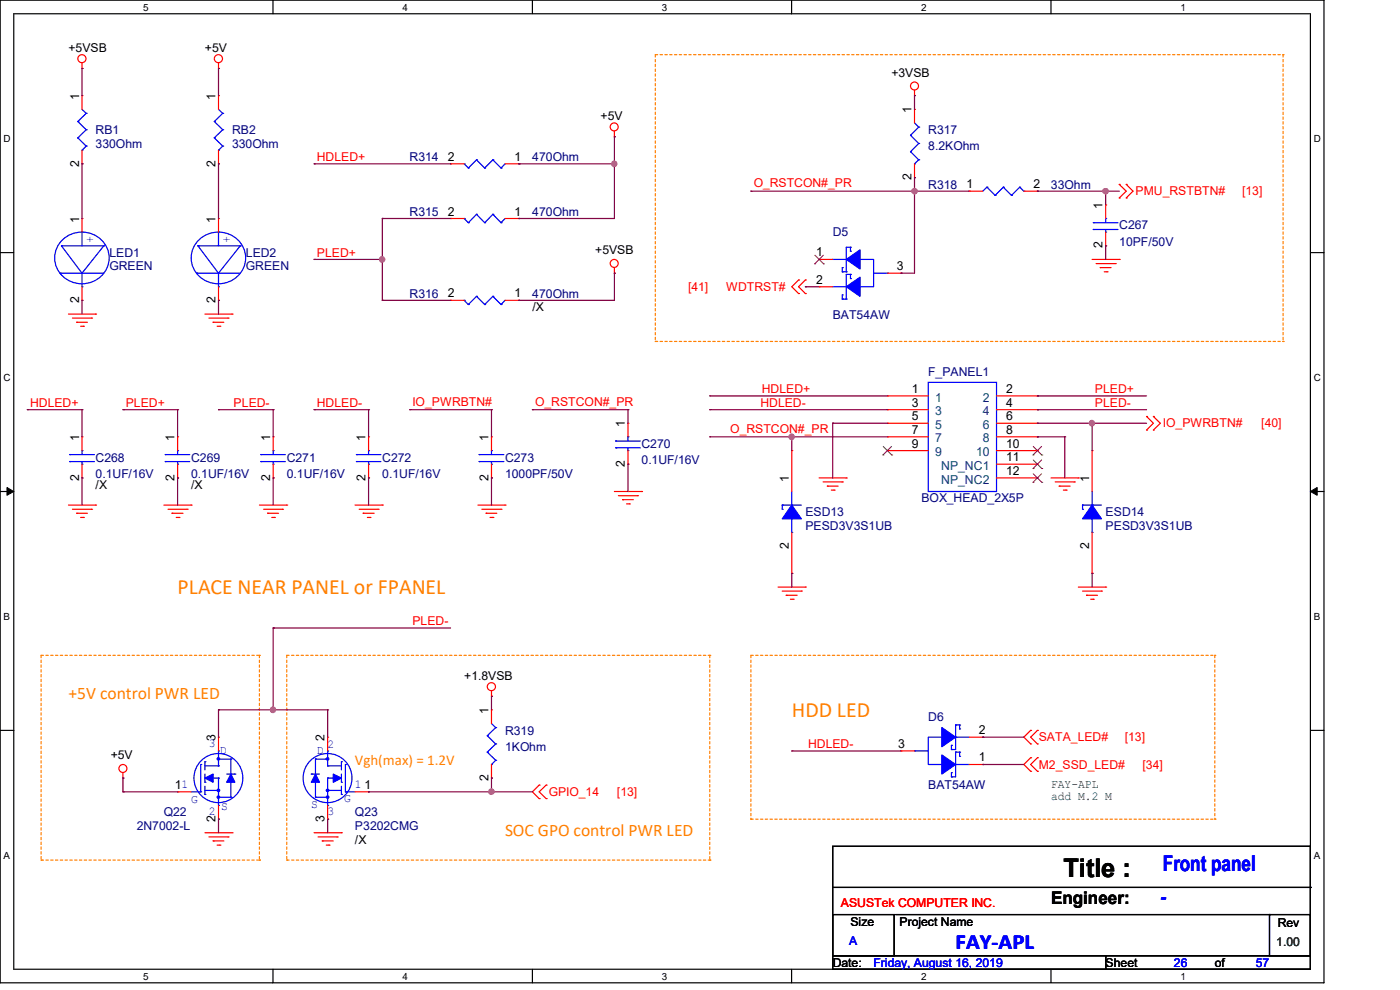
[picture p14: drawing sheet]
<svg xmlns="http://www.w3.org/2000/svg" width="297mm" height="210mm" viewBox="0 0 297 210" stroke-linecap="round" stroke-linejoin="round" font-family="sans-serif">
<defs><g id="words">
<text font-size="5.5" x="225.6" y="186.1">Title :</text>
<g font-size="4.6" fill="#ff8000">
<text x="37.7" y="126">PLACE NEAR PANEL or FPANEL</text>
<text x="168" y="152.1">HDD LED</text>
</g>
<g font-size="4.6" fill="#00f">
<text x="246.7" y="184.8">Front panel</text>
<text x="202.7" y="201.3">FAY-APL</text>
</g>
<g font-size="3.7" fill="#ff8000">
<text x="14.5" y="148.4">+5V control PWR LED</text>
<text x="107.1" y="177.3">SOC GPO control PWR LED</text>
</g>
<text font-size="3.7" x="223" y="191.7">Engineer:</text>
<text font-size="3.7" fill="#00f" x="246.2" y="191.6">-</text>
<text font-size="3.2" fill="#ff8000" x="75.3" y="162.3">Vgh(max) = 1.2V</text>
<g font-size="2.6">
<text x="14.5" y="11">+5VSB</text>
<text x="43.5" y="11">+5V</text>
<text x="189.1" y="16.3">+3VSB</text>
<text x="16.8" y="21.2" transform="rotate(-90 16.8 21.2)">1</text>
<text x="45.7" y="21.2" transform="rotate(-90 45.7 21.2)">1</text>
<text x="127.4" y="25.5">+5V</text>
<text x="193.4" y="24" transform="rotate(-90 193.4 24)">1</text>
<text x="16.8" y="35.3" transform="rotate(-90 16.8 35.3)">2</text>
<text x="45.7" y="35.3" transform="rotate(-90 45.7 35.3)">2</text>
<text x="95" y="34.1">2</text>
<text x="109.2" y="34.1">1</text>
<text x="193.4" y="38.2" transform="rotate(-90 193.4 38.2)">2</text>
<text x="205" y="39.9">1</text>
<text x="219.2" y="39.9">2</text>
<text x="16.8" y="47.2" transform="rotate(-90 16.8 47.2)">1</text>
<text x="45.7" y="47.2" transform="rotate(-90 45.7 47.2)">1</text>
<text x="95" y="45.7">2</text>
<text x="109.2" y="45.7">1</text>
<text x="233.9" y="44.3" transform="rotate(-90 233.9 44.3)">1</text>
<text x="126.3" y="53.9">+5VSB</text>
<text x="233.9" y="52.7" transform="rotate(-90 233.9 52.7)">2</text>
<text x="173.2" y="54.4">1</text>
<text x="190.3" y="57.3">3</text>
<text x="16.8" y="64.3" transform="rotate(-90 16.8 64.3)">2</text>
<text x="45.7" y="64.3" transform="rotate(-90 45.7 64.3)">2</text>
<text x="95" y="63.1">2</text>
<text x="109.2" y="63.1">1</text>
<text x="173.2" y="60.2">2</text>
<text x="112.9" y="66">/X</text>
<text x="193.5" y="83.4">1</text>
<text x="213.4" y="83.4">2</text>
<text x="193.5" y="86.3">3</text>
<text x="193.5" y="89.2">5</text>
<text x="213.4" y="86.3">4</text>
<text x="213.4" y="89.2">6</text>
<text x="16.8" y="93.6" transform="rotate(-90 16.8 93.6)">1</text>
<text x="37" y="93.6" transform="rotate(-90 37 93.6)">1</text>
<text x="57.3" y="93.6" transform="rotate(-90 57.3 93.6)">1</text>
<text x="77.6" y="93.6" transform="rotate(-90 77.6 93.6)">1</text>
<text x="103.6" y="93.6" transform="rotate(-90 103.6 93.6)">1</text>
<text x="132.6" y="90.6" transform="rotate(-90 132.6 90.6)">1</text>
<text x="193.5" y="92">7</text>
<text x="193.5" y="95">9</text>
<text x="213.4" y="92">8</text>
<text x="213.4" y="95">10</text>
<text x="16.8" y="101.9" transform="rotate(-90 16.8 101.9)">2</text>
<text x="37" y="101.9" transform="rotate(-90 37 101.9)">2</text>
<text x="57.3" y="101.9" transform="rotate(-90 57.3 101.9)">2</text>
<text x="77.6" y="101.9" transform="rotate(-90 77.6 101.9)">2</text>
<text x="103.6" y="101.9" transform="rotate(-90 103.6 101.9)">2</text>
<text x="132.6" y="99.1" transform="rotate(-90 132.6 99.1)">2</text>
<text x="213.4" y="97.8">11</text>
<text x="213.4" y="100.8">12</text>
<text x="20.3" y="103.7">/X</text>
<text x="40.6" y="103.7">/X</text>
<text x="167.3" y="102.2" transform="rotate(-90 167.3 102.2)">1</text>
<text x="231.1" y="102.2" transform="rotate(-90 231.1 102.2)">1</text>
<text x="167.3" y="116.4" transform="rotate(-90 167.3 116.4)">2</text>
<text x="231.1" y="116.4" transform="rotate(-90 231.1 116.4)">2</text>
<text x="98.5" y="144.2">+1.8VSB</text>
<text x="103.6" y="151.5" transform="rotate(-90 103.6 151.5)">1</text>
<text x="207.6" y="155.7">2</text>
<text x="23.5" y="161">+5V</text>
<text x="45.7" y="157.3" transform="rotate(-90 45.7 157.3)">3</text>
<text x="68.9" y="157.3" transform="rotate(-90 68.9 157.3)">2</text>
<text x="190.5" y="158.7">3</text>
<text x="207.6" y="161.5">1</text>
<text x="37.1" y="167.3">11</text>
<text x="77.3" y="167.3">1</text>
<text x="103.6" y="165.6" transform="rotate(-90 103.6 165.6)">2</text>
<text x="45.7" y="174.3" transform="rotate(-90 45.7 174.3)">2</text>
<text x="68.9" y="174.3" transform="rotate(-90 68.9 174.3)">3</text>
<text x="75.3" y="179">/X</text>
<text x="180.4" y="196.3">Size</text>
<text x="190.8" y="196.3">Project Name</text>
<text x="271.1" y="196.6">Rev</text>
<text x="176.7" y="205.1">Date:</text>
<text x="234.6" y="205.1">Sheet</text>
<text x="257.7" y="205.1">of</text>
</g>
<g font-size="2.6" fill="#000080">
<text x="20.3" y="28.4">RB1</text>
<text x="49.2" y="28.4">RB2</text>
<text x="196.9" y="28.4">R317</text>
<text x="20.3" y="31.3">330Ohm</text>
<text x="49.2" y="31.3">330Ohm</text>
<text x="86.9" y="34.2">R314</text>
<text x="112.9" y="34.2">470Ohm</text>
<text x="196.9" y="31.9">8.2KOhm</text>
<text x="196.9" y="40">R318</text>
<text x="223" y="40">33Ohm</text>
<text x="86.9" y="45.8">R315</text>
<text x="112.9" y="45.8">470Ohm</text>
<text x="176.7" y="50.1">D5</text>
<text x="237.4" y="48.7">C267</text>
<text x="237.4" y="52.2">10PF/50V</text>
<text x="23.2" y="54.5">LED1</text>
<text x="23.2" y="57.4">GREEN</text>
<text x="52.2" y="54.5">LED2</text>
<text x="52.2" y="57.4">GREEN</text>
<text x="86.9" y="63.2">R316</text>
<text x="112.9" y="63.2">470Ohm</text>
<text x="176.7" y="67.8">BAT54AW</text>
<text x="196.9" y="79.7">F_PANEL1</text>
<text x="136.1" y="95">C270</text>
<text x="20.3" y="97.9">C268</text>
<text x="20.3" y="101.4">0.1UF/16V</text>
<text x="40.6" y="97.9">C269</text>
<text x="40.6" y="101.4">0.1UF/16V</text>
<text x="60.8" y="97.9">C271</text>
<text x="60.8" y="101.4">0.1UF/16V</text>
<text x="81.1" y="97.9">C272</text>
<text x="81.1" y="101.4">0.1UF/16V</text>
<text x="107.1" y="97.9">C273</text>
<text x="107.1" y="101.4">1000PF/50V</text>
<text x="136.1" y="98.5">0.1UF/16V</text>
<text x="195.5" y="106.6">BOX_HEAD_2X5P</text>
<text x="170.9" y="109.5">ESD13</text>
<text x="170.9" y="112.4">PESD3V3S1UB</text>
<text x="234.6" y="109.5">ESD14</text>
<text x="234.6" y="112.4">PESD3V3S1UB</text>
<text x="107.1" y="155.8">R319</text>
<text x="196.9" y="152.9">D6</text>
<text x="107.1" y="159.3">1KOhm</text>
<text x="196.9" y="167.4">BAT54AW</text>
<text x="34.8" y="173.2">Q22</text>
<text x="75.3" y="173.2">Q23</text>
<text x="29" y="176.1">2N7002-L</text>
<text x="75.3" y="176.1">P3202CMG</text>
</g>
<g font-size="2.6" fill="#f00">
<text x="67.2" y="34.2">HDLED+</text>
<text x="159.9" y="39.8">O_RSTCON#_PR</text>
<text x="240.9" y="41.4">PMU_RSTBTN#</text>
<text x="263.5" y="41.4">[13]</text>
<text x="67.2" y="54.4">PLED+</text>
<text x="146" y="61.7">[41]</text>
<text x="154" y="61.7">WDTRST#</text>
<text x="161.6" y="83.4">HDLED+</text>
<text x="232.3" y="83.4">PLED+</text>
<text x="6.4" y="86.3">HDLED+</text>
<text x="26.7" y="86.3">PLED+</text>
<text x="49.6" y="86.3">PLED-</text>
<text x="67.2" y="86.3">HDLED-</text>
<text x="87.5" y="86.1">IO_PWRBTN#</text>
<text x="113.5" y="86.1">O_RSTCON#_PR</text>
<text x="161.3" y="86.3">HDLED-</text>
<text x="232.3" y="86.3">PLED-</text>
<text x="154.9" y="91.9">O_RSTCON#_PR</text>
<text x="246.7" y="90.7">IO_PWRBTN#</text>
<text x="267.6" y="90.7">[40]</text>
<text x="87.5" y="132.6">PLED-</text>
<text x="171.4" y="158.7">HDLED-</text>
<text x="220.4" y="157.3">SATA_LED#</text>
<text x="238.6" y="157.3">[13]</text>
<text x="220.4" y="163.1">M2_SSD_LED#</text>
<text x="242.4" y="163.1">[34]</text>
<text x="116.4" y="168.9">GPIO_14</text>
<text x="130.9" y="168.9">[13]</text>
<text x="178.4" y="192.3">ASUSTek COMPUTER INC.</text>
</g>
<g font-size="2.6" fill="#00f">
<text x="18.4" y="50.1" transform="rotate(90 18.4 50.1)">+</text>
<text x="47.3" y="50.1" transform="rotate(90 47.3 50.1)">+</text>
<text x="44.3" y="158.5">3</text>
<text x="46.7" y="159.9">D</text>
<text x="67.2" y="159.9">D</text>
<text x="69.5" y="158.7">2</text>
<text x="75.3" y="167.1">1</text>
<text x="40.6" y="170.3">G</text>
<text x="44.3" y="172.9">2</text>
<text x="46.9" y="171.8">S</text>
<text x="66" y="171.5">S</text>
<text x="69.5" y="172.9">3</text>
<text x="73" y="170.1">G</text>
<text x="180.1" y="200.4">A</text>
<text x="185.3" y="205.1">Friday, August 16, 2019</text>
<text x="249" y="205.1">26</text>
<text x="266.4" y="205.1">57</text>
</g>
<g font-size="2.6" fill="#004080">
<text x="198.4" y="85.2">1</text>
<text x="198.4" y="88.1">3</text>
<text x="208.5" y="85.2">2</text>
<text x="208.5" y="88.1">4</text>
<text x="198.4" y="91">5</text>
<text x="198.4" y="93.9">7</text>
<text x="208.5" y="91">6</text>
<text x="208.5" y="93.9">8</text>
<text x="198.4" y="96.8">9</text>
<text x="199.6" y="99.7">NP_NC1</text>
<text x="207.1" y="96.8">10</text>
<text x="199.6" y="102.6">NP_NC2</text>
</g>
<g font-size="2.6" fill="#008000">
<text x="223" y="167.1">FAY-APL</text>
<text x="223" y="169.7">add M.2 M</text>
<text x="270.8" y="200.7">1.00</text>
</g>
<g font-size="2.1">
<text x="30.4" y="2.2">5</text>
<text x="85.4" y="2.2">4</text>
<text x="140.4" y="2.2">3</text>
<text x="195.4" y="2.2">2</text>
<text x="250.4" y="2.2">1</text>
<text x=".8" y="30.1">D</text>
<text x="278.7" y="30.1">D</text>
<text x=".8" y="80.8">C</text>
<text x="278.7" y="80.8">C</text>
<text x=".8" y="131.5">B</text>
<text x="278.7" y="131.5">B</text>
<text x=".8" y="182.2">A</text>
<text x="278.7" y="182.2">A</text>
<text x="30.4" y="207.8">5</text>
<text x="85.4" y="207.8">4</text>
<text x="140.4" y="207.8">3</text>
<text x="195.4" y="207.8">2</text>
<text x="250.4" y="207.8">1</text>
</g>
</g></defs>
<path d="M0 0h280.9v208.5h-280.9zM2.9 2.9h275.1v202.7h-275.1z" fill="none" stroke="#000" stroke-width=".25"/>
<g fill="#fff">
<path d="M30.4 .3h1.1v2.4h-1.1z"/>
<path d="M30.4 205.9h1.1v2.3h-1.1z"/>
</g>
<path d="M57.9 0v2.9M57.9 205.6v2.9" fill="none" stroke="#000" stroke-width=".25"/>
<g fill="#fff">
<path d="M85.4 .3h1.1v2.4h-1.1z"/>
<path d="M85.4 205.9h1.1v2.3h-1.1z"/>
</g>
<path d="M112.9 0v2.9M112.9 205.6v2.9" fill="none" stroke="#000" stroke-width=".25"/>
<g fill="#fff">
<path d="M140.4 .3h1.2v2.4h-1.2z"/>
<path d="M140.4 205.9h1.2v2.3h-1.2z"/>
</g>
<path d="M167.9 0v2.9M167.9 205.6v2.9" fill="none" stroke="#000" stroke-width=".25"/>
<g fill="#fff">
<path d="M195.4 .3h1.2v2.4h-1.2z"/>
<path d="M195.4 205.9h1.2v2.3h-1.2z"/>
</g>
<path d="M223 0v2.9M223 205.6v2.9" fill="none" stroke="#000" stroke-width=".25"/>
<g fill="#fff">
<path d="M250.4 .3h1.2v2.4h-1.2z"/>
<path d="M250.4 205.9h1.2v2.3h-1.2z"/>
<path d="M.8 28.2h1.4v2.4h-1.4z"/>
<path d="M278.7 28.2h1.5v2.4h-1.5z"/>
<path d="M.8 78.9h1.4v2.3h-1.4z"/>
<path d="M278.7 78.9h1.5v2.3h-1.5z"/>
</g>
<path d="M0 53.6h2.9M278 53.6h2.9" fill="none" stroke="#000" stroke-width=".25"/>
<g fill="#fff">
<path d="M.8 129.6h1.3v2.3h-1.3z"/>
<path d="M278.7 129.6h1.4v2.3h-1.4z"/>
</g>
<path d="M0 104.3h2.9M278 104.3h2.9" fill="none" stroke="#000" stroke-width=".25"/>
<path d="M1.5 103.4l1.4 .9-1.4 .8zM278 104.3l1.4-.9v1.7z" fill="#000" stroke="#000" stroke-width=".21"/>
<g fill="#fff">
<path d="M.8 180.3h1.3v2.3h-1.3z"/>
<path d="M278.7 180.3h1.4v2.3h-1.4z"/>
</g>
<path d="M0 154.9h2.9M278 154.9h2.9M176.7 179.5h101.3v23.2h-101.3zM176.7 194h13v8.7h-13zM176.7 188.3h101.3M190 194h79.3M269.3 194h8.7v8.7h-8.7zM269.3 194h.1M278 188.3h.1M176.7 202.7h57.9v2.9h-57.9zM234.6 202.7h43.4v2.9h-43.4z" fill="none" stroke="#000" stroke-width=".25"/>
<g fill="none" stroke="#ff8000" stroke-width=".25" stroke-dasharray=".5">
<path d="M139 11.6h133.2M139 11.6v60.8M272.2 11.6h.1M272.2 11.6v60.8M139 72.4h133.2M139 72.4h.1M272.2 72.4h.1M8.7 139h46.3M8.7 139v43.5M55 139h.1M55 139v43.5M60.8 139h89.8"/>
<path d="M60.8 139v43.5M150.6 139h.1M150.6 139v43.5M159.3 139h98.4M159.3 139v34.8M257.7 139h.1M257.7 139v34.8M159.3 173.8h.1M159.3 173.8h98.4M257.7 173.8h.1M8.7 182.5h46.3M8.7 182.5h.1"/>
<path d="M55 182.5h.1M60.8 182.5h.1M60.8 182.5h89.8M150.6 182.5h.1"/>
</g>
<g fill="none" stroke="#f00" stroke-width=".25">
<path d="M17.4 14.5h.1M17.4 13.3v1.2M46.4 14.5h.1M46.4 13.3v1.2M194 19.1v1.2M17.4 20.3h.1M17.4 34.8h.1M17.4 20.3v2.9M17.4 31.9v2.9M46.4 20.3h.1M46.4 34.8h.1M46.4 20.3v2.9"/>
<path d="M46.4 31.9v2.9M95.6 34.8h.1M95.6 34.8h2.9M107.1 34.8h3M110.1 34.8h.1M130.3 29h.1M130.3 27.8v1.2M194 20.3h.1M194 23.2h.1M194 37.7h.1M194 23.2v2.9M194 34.8v2.9"/>
<path d="M237.4 39.1h.1M237.4 39.1l1.5 1.5-1.5 1.4M238.9 39.1h.1M238.9 39.1l1.5 1.5-1.5 1.4M17.4 46.4h.1M17.4 46.4v2.8M46.4 46.4h.1M46.4 46.4v2.8M95.6 46.4h.1M95.6 46.4h2.9M107.1 46.4h3M110.1 46.4h.1"/>
<path d="M130.3 58h.1M130.3 56.8v1.2M169.4 59.4h.1M169.4 59.4l-1.4 1.4 1.4 1.5M170.9 59.4h.1M170.9 59.4l-1.5 1.4 1.5 1.5M173.8 55h.1M173.8 55h2.9M188.3 58h2.8M191.1 58h.1M205.6 40.6h.1M205.6 40.6h2.9"/>
<path d="M217.2 40.6h2.9M220.1 40.6h.1M231.7 55h5.7M232.5 55.9h4.1M233.4 56.8h.1M233.4 56.8h2.3M234.3 57.7h.6M234.6 43.5h.1M234.6 52.2h.1M234.6 43.5v2.9M234.6 49.2v3M234.9 57.7h.1"/>
<path d="M236.6 55.9h.1M237.4 55h.1M237.4 42h.1M238.9 42h.1M14.5 66.6h5.8M15.4 67.5h4M16.3 68.4h.1M16.3 68.4h2.2M17.1 69.2h.6M17.4 63.7h.1M17.4 60.8v2.9M17.7 69.2h.1"/>
<path d="M19.4 67.5h.1M20.3 66.6h.1M43.5 66.6h5.7M44.3 67.5h4.1M45.2 68.4h.1M45.2 68.4h2.3M46.1 69.2h.6M46.4 63.7h.1M46.4 60.8v2.9M46.7 69.2h.1M48.4 67.5h.1M49.2 66.6h.1"/>
<path d="M95.6 63.7h.1M95.6 63.7h2.9M107.1 63.7h3M110.1 63.7h.1M169.4 62.3h.1M170.9 62.3h.1M173.8 60.8h.1M173.8 60.8h2.9M17.4 92.7h.1M17.4 92.7v2.9M17.4 98.5v2.9M37.7 92.7h.1"/>
<path d="M37.7 92.7v2.9M37.7 98.5v2.9M58 92.7h.1M58 92.7v2.9M58 98.5v2.9M78.2 92.7h.1M78.2 92.7v2.9M78.2 98.5v2.9M104.3 92.7h.1M104.3 92.7v2.9M104.3 98.5v2.9M133.2 89.8h.1"/>
<path d="M133.2 98.5h.1M133.2 89.8v2.9M133.2 95.6v2.9M168 95.6h.1M168 95.6v8.7M188.3 84h.1M188.3 86.9h.1M188.3 89.8h.1M188.3 92.7h.1M188.3 95.6h.1M188.3 84h8.6M188.3 86.9h8.6"/>
<path d="M188.3 89.8h8.6M188.3 92.7h8.6M188.3 95.6h8.6M211.4 84h8.7M211.4 86.9h8.7M211.4 89.8h8.7M211.4 92.7h8.7M211.4 95.6h8.7M211.4 98.5h8.7M220.1 84h.1M220.1 86.9h.1M220.1 89.8h.1"/>
<path d="M220.1 92.7h.1M220.1 95.6h.1M220.1 98.5h.1M231.7 95.6h.1M231.7 95.6v8.7M243.2 91.2h.1M243.2 88.3h.1M243.2 88.3l1.5 1.5-1.5 1.4M244.7 91.2h.1M244.7 88.3h.1M244.7 88.3l1.5 1.5-1.5 1.4M14.5 107.1h5.8"/>
<path d="M15.4 108h4M16.3 108.9h.1M16.3 108.9h2.2M17.1 109.8h.6M17.4 101.4h.1M17.7 109.8h.1M19.4 108h.1M20.3 107.1h.1M34.8 107.1h5.8M35.6 108h4.1M36.5 108.9h.1M36.5 108.9h2.3"/>
<path d="M37.4 109.8h.6M37.7 101.4h.1M38 109.8h.1M39.7 108h.1M40.6 107.1h.1M55 107.1h5.8M55.9 108h4M56.8 108.9h.1M56.8 108.9h2.3M57.7 109.8h.5M58 101.4h.1M58.2 109.8h.1"/>
<path d="M59.9 108h.1M60.8 107.1h.1M75.3 107.1h5.8M76.2 108h4M77 108.9h.1M77 108.9h2.4M77.9 109.8h.6M78.2 101.4h.1M78.5 109.8h.1M80.2 108h.1M81.1 107.1h.1M101.4 107.1h5.7"/>
<path d="M102.2 108h4.1M103.1 108.9h.1M103.1 108.9h2.3M104 109.8h.6M104.3 101.4h.1M104.6 109.8h.1M106.3 108h.1M107.1 107.1h.1M130.3 104.3h5.8M131.2 105.2h4.1M132.1 106h.1M132.1 106h2.3"/>
<path d="M132.9 106.9h.6M133.5 106.9h.1M135.3 105.2h.1M136.1 104.3h.1M168 112.9v8.7M173.8 101.4h5.7M174.6 102.2h4.1M175.5 103.1h.1M175.5 103.1h2.3M176.4 104h.6M177 104h.1M178.7 102.2h.1"/>
<path d="M179.5 101.4h.1M211.4 101.4h8.7M220.1 101.4h.1M223 101.4h5.8M223.9 102.2h4M224.7 103.1h.1M224.7 103.1h2.3M225.6 104h.6M226.2 104h.1M227.9 102.2h.1M228.8 101.4h.1M231.7 112.9v8.7"/>
<path d="M165.1 124.5h5.8M165.9 125.4h4.1M166.8 126.3h.1M166.8 126.3h2.3M167.7 127.1h.6M168 121.6h.1M168.3 127.1h.1M170 125.4h.1M170.9 124.5h.1M228.8 124.5h5.8M229.7 125.4h4M230.5 126.3h.1"/>
<path d="M230.5 126.3h2.3M231.4 127.1h.5M231.7 121.6h.1M231.9 127.1h.1M233.7 125.4h.1M234.6 124.5h.1M46.4 156.4h.1M46.4 156.4v2.9M69.5 156.4h.1M69.5 156.4v2.9M104.3 147.7h.1M104.3 150.6h.1"/>
<path d="M104.3 146.6v1.1M104.3 150.6v2.9M191.1 159.3h.1M191.1 159.3h2.9M205.6 156.4h2.9M208.5 156.4h.1M218.7 157.8h.1M218.7 154.9h.1M218.7 154.9l-1.5 1.5 1.5 1.4M220.1 154.9h.1M220.1 157.8h.1M220.1 154.9l-1.4 1.5 1.4 1.4"/>
<path d="M26.1 165.1h.1M26.1 163.9v1.2M37.7 168h.1M37.7 168h2.9M43.5 176.7h5.7M44.3 177.5h4.1M45.2 178.4h.1M45.2 178.4h2.3M46.1 179.3h.6M46.4 173.8h.1M46.4 170.9v2.9M46.7 179.3h.1"/>
<path d="M48.4 177.5h.1M49.2 176.7h.1M66.6 176.7h5.8M67.5 177.5h4M68.4 178.4h.1M68.4 178.4h2.3M69.2 179.3h.6M69.5 173.8h.1M69.5 170.9v2.9M69.8 179.3h.1M71.5 177.5h.1M72.4 176.7h.1"/>
<path d="M75.3 168h2.9M78.2 168h.1M104.3 165.1h.1M104.3 162.2v2.9M114.4 166.5h.1M114.4 169.4h.1M114.4 166.5l-1.5 1.5 1.5 1.4M115.9 169.4h.1M115.9 166.5h.1M115.9 166.5l-1.5 1.5 1.5 1.4M205.6 162.2h2.9M208.5 162.2h.1"/>
<path d="M218.7 163.6h.1M218.7 160.7h.1M218.7 160.7l-1.5 1.5 1.5 1.4M220.1 160.7h.1M220.1 163.6h.1M220.1 160.7l-1.4 1.5 1.4 1.4"/>
<circle cx="17.4" cy="12.5" r=".86"/>
<circle cx="46.3" cy="12.5" r=".86"/>
<circle cx="194" cy="18.2" r=".85"/>
<circle cx="130.3" cy="26.9" r=".85"/>
<circle cx="130.3" cy="55.9" r=".85"/>
<circle cx="104.3" cy="145.7" r=".86"/>
<circle cx="26.1" cy="163" r=".85"/>
</g>
<g fill="none" stroke="#00f" stroke-width=".25">
<path d="M16.5 29.3h.1M16.5 25.8h.1M16.5 29.3l1.8 1.7M16.5 25.8l1.8 1.7M17.4 31.9h.1M17.4 23.2l.9 .8M18.3 31h.1M18.3 24h.1M18.3 27.5h.1M18.3 31l-.9 .9M18.3 27.5l-1.8 1.8M18.3 24l-1.8 1.8"/>
<path d="M45.5 29.3h.1M45.5 25.8h.1M45.5 29.3l1.7 1.7M45.5 25.8l1.7 1.7M46.4 31.9h.1M46.4 23.2l.8 .8M47.2 31h.1M47.2 24h.1M47.2 27.5h.1M47.2 31l-.8 .9M47.2 27.5l-1.7 1.8M47.2 24l-1.7 1.8"/>
<path d="M98.5 34.8h.1M98.5 34.8l.9 .8M99.4 35.6h.1M101.1 33.9h.1M101.1 33.9l1.7 1.7M101.1 33.9l-1.7 1.7M102.8 35.6h.1M104.6 33.9h.1M104.6 33.9l1.7 1.7M104.6 33.9l-1.8 1.7M106.3 35.6h.1M107.1 34.8l-.8 .8"/>
<path d="M193.2 32.2h.1M193.2 28.7h.1M193.2 32.2l1.7 1.7M193.2 28.7l1.7 1.7M194 34.8h.1M194 26.1l.9 .9M194.9 33.9h.1M194.9 27h.1M194.9 30.4h.1M194.9 33.9l-.9 .9M194.9 30.4l-1.7 1.8M194.9 27l-1.7 1.7"/>
<path d="M209.4 39.7h.1M209.4 39.7l1.7 1.7M209.4 39.7l-.9 .9M212.9 39.7h.1M212.9 39.7l1.7 1.7M212.9 39.7l-1.8 1.7M216.3 39.7h.1M216.3 39.7l.9 .9M216.3 39.7l-1.7 1.7M12.8 58h.1M12.8 58h9.2M13 52.2h.1"/>
<path d="M13 52.2h9M13 52.2l4.4 5.8M13.3 50.8a5.8 5.8 0 0 1 6.6-1 5.8 5.8 0 0 1 3.2 5.8 5.8 5.8 0 0 1-6.1 4.6 5.8 5.8 0 0 1-5.4-5.5 5.3 5.3 0 0 1 1.7-3.9zM17.4 49.2h.1M17.4 49.2v3M17.4 58v2.8M22 52.2h.1M22 52.2l-4.6 5.8M41.7 58h.1M41.7 58h9.3M42 52.2h.1M42 52.2h9"/>
<path d="M42 52.2l4.4 5.8M42.2 50.8a5.8 5.8 0 0 1 6.6-1 5.8 5.8 0 0 1 3.2 5.8 5.8 5.8 0 0 1-6.1 4.6 5.8 5.8 0 0 1-5.3-5.5 5.3 5.3 0 0 1 1.6-3.9zM46.4 49.2h.1M46.4 49.2v3M46.4 58v2.8M51 52.2h.1M51 52.2l-4.6 5.8M98.5 46.4h.1M98.5 46.4l.9 .8M99.4 47.2h.1M101.1 45.5h.1M101.1 45.5l1.7 1.7"/>
<path d="M101.1 45.5l-1.7 1.7M102.8 47.2h.1M104.6 45.5h.1M104.6 45.5l1.7 1.7M104.6 45.5l-1.8 1.7M106.3 47.2h.1M107.1 46.4l-.8 .8M176.7 55h2.8M178.7 57.7h.1M178.7 56.8h.1M178.7 57.7h.8M178.7 56.8v.9"/>
<path d="M179.5 55h.1M179.5 57.7h.1M180.4 53.3h.1M180.4 52.5h.1M180.4 59.1h.1M180.4 58.2h.1M180.4 52.5h-.9v5.2M180.4 58.2h-.9v5.3M180.4 52.5v.8M180.4 58.2v.9M182.5 55h2.8v5.8h-2.8M185.3 58h3"/>
<path d="M188.3 58h.1M211.1 41.4h.1M214.6 41.4h.1M217.2 40.6h.1M231.9 47.2h.1M231.9 48.7h.1M231.9 47.2h5.3M231.9 48.7h5.3M234.6 46.4h.1M234.6 49.2h.1M234.6 46.4v.8M234.6 48.7v.5"/>
<path d="M17.4 60.8h.1M46.4 60.8h.1M98.5 63.7h.1M98.5 63.7l.9 .9M99.4 64.6h.1M101.1 62.9h.1M101.1 62.9l1.7 1.7M101.1 62.9l-1.7 1.7M102.8 64.6h.1M104.6 62.9h.1M104.6 62.9l1.7 1.7M104.6 62.9l-1.8 1.7"/>
<path d="M106.3 64.6h.1M107.1 63.7l-.8 .9M176.7 60.8h2.8M178.7 63.5h.1M178.7 62.6h.1M178.7 62.6v.9M178.7 63.5h.8M179.5 60.8h.1M179.5 63.5h.1M14.8 96.4h.1M14.8 97.9h.1M14.8 96.4h5.2"/>
<path d="M14.8 97.9h5.2M17.4 95.6h.1M17.4 98.5h.1M17.4 95.6v.8M17.4 97.9v.6M35.1 96.4h.1M35.1 97.9h.1M35.1 96.4h5.2M35.1 97.9h5.2M37.7 95.6h.1M37.7 98.5h.1M37.7 95.6v.8"/>
<path d="M37.7 97.9v.6M55.3 96.4h.1M55.3 97.9h.1M55.3 96.4h5.2M55.3 97.9h5.2M58 95.6h.1M58 98.5h.1M58 95.6v.8M58 97.9v.6M75.6 96.4h.1M75.6 97.9h.1M75.6 96.4h5.2"/>
<path d="M75.6 97.9h5.2M78.2 95.6h.1M78.2 98.5h.1M78.2 95.6v.8M78.2 97.9v.6M101.6 96.4h.1M101.6 97.9h.1M101.6 96.4h5.3M101.6 97.9h5.3M104.3 95.6h.1M104.3 98.5h.1M104.3 95.6v.8"/>
<path d="M104.3 97.9v.6M130.6 93.6h.1M130.6 95h.1M130.6 93.6h5.2M130.6 95h5.2M133.2 92.7h.1M133.2 95.6h.1M133.2 92.7v.9M133.2 95v.6M196.9 81.1h14.5v23.2h-14.5zM165.9 107.1h.1M165.9 108h.1"/>
<path d="M165.9 107.1h4.1M165.9 107.1v.9M168 107.1h.1M168 112.9h.1M168 104.3v2.8M168 110.1v2.8M229.7 107.1h.1M229.7 108h.1M229.7 107.1h4M229.7 107.1v.9M231.7 107.1h.1M231.7 112.9h.1"/>
<path d="M231.7 104.3v2.8M231.7 110.1v2.8M46.4 159.3h.1M46.4 159.3v3.2M69.5 159.3h.1M69.5 159.3v3.2M103.4 159.6h.1M103.4 156.1h.1M103.4 159.6l1.8 1.7M103.4 156.1l1.8 1.7M104.3 153.5l.9 .8M105.2 154.3h.1"/>
<path d="M105.2 157.8h.1M105.2 157.8l-1.8 1.8M105.2 154.3l-1.8 1.8M194 159.3h.1M194 159.3h2.9M199.8 156.4h-2.9v5.8h2.9M201.8 158.1h.1M201.8 159h.1M201.8 158.1v.9M202.7 156.4h.1M202.7 159.6h.1M202.7 153.8h.1"/>
<path d="M202.7 156.4h2.9M202.7 153.8v5.2h-.9M202.7 159.6v5.2h-.9M202.7 159.6h.9M202.7 153.8h.9M203.6 159.6h.1M203.6 153.8h.1M203.6 154.6h.1M203.6 153.8v.8M203.6 159.6v.8M40.6 168h2M42.6 168h.1"/>
<path d="M42.6 162.2h.1M42.6 162.2v5.8M43.5 165.9h.1M43.5 161.6h.1M43.5 168.5h.1M43.5 162.5h2.9M43.5 167.7h2.9M43.5 165.1h2.9M43.5 161.6v1.7M43.5 164.2v1.7M43.5 166.8v1.7M46.4 162.5h.1"/>
<path d="M46.4 167.7h.1M46.4 170.9h.1M46.4 165.1h.1M46.4 169.1h.1M46.4 161h2.6M46.4 169.1h2.6M46.4 165.1v5.8M48.1 164.2h1.7M49 161h.1M49 169.1h.1M49 161v8.1M49.8 164.2h.1"/>
<path d="M66 164.2h.1M66 164.2h1.8M66.9 161h.1M66.9 169.1h.1M66.9 161h2.6M66.9 161v8.1M66.9 169.1h2.6M69.5 162.5h.1M69.5 167.7h.1M69.5 170.9h.1M69.5 165.1h.1M69.5 169.1h.1"/>
<path d="M69.5 162.5h2.9M69.5 165.1v5.8M69.5 167.7h2.9M69.5 165.1h2.9M72.4 165.9h.1M72.4 161.6h.1M72.4 168.5h.1M72.4 161.6v1.7M72.4 164.2v1.7M72.4 166.8v1.7M73.3 168h.1M73.3 162.2h.1"/>
<path d="M73.3 168h2M73.3 162.2v5.8M104.3 162.2h.1M105.2 161.3h.1M105.2 161.3l-.9 .9M201.8 163.9h.1M201.8 164.8h.1M201.8 163.9v.9M202.7 162.2h.1M202.7 162.2h2.9M203.6 160.4h.1"/>
<circle cx="46.3" cy="165.1" r="5.2"/>
<circle cx="69.5" cy="165.1" r="5.2"/>
</g>
<g fill="#00f" stroke="#00f" stroke-width=".25">
<path d="M66.9 164.2l.9 1.7h-1.8z" fill-rule="evenodd"/>
<path d="M70.7 164.2l1.7 .9-1.7 .8z" fill-rule="evenodd"/>
<path d="M231.7 107.1l2 3h-4l2-3v3z" fill-rule="evenodd"/>
<path d="M49 164.2l.8 1.7h-1.7z" fill-rule="evenodd"/>
<path d="M43.5 165.1l1.7-.9v1.7z" fill-rule="evenodd"/>
<path d="M179.5 55l3-2v4.1z" fill-rule="evenodd"/>
<path d="M179.5 60.8l3-2v4.1z" fill-rule="evenodd"/>
<path d="M168 107.1l2 3h-4.1l2.1-3v3z" fill-rule="evenodd"/>
<path d="M199.8 160.1l2.9 2.1-2.9 2z" fill-rule="evenodd"/>
<path d="M199.8 154.3l2.9 2.1-2.9 2z" fill-rule="evenodd"/>
<circle cx="69.5" cy="161" r=".27"/>
<circle cx="69.5" cy="167.7" r=".27"/>
<circle cx="69.5" cy="169.1" r=".27"/>
<circle cx="46.3" cy="161" r=".27"/>
<circle cx="46.3" cy="167.7" r=".27"/>
<circle cx="46.3" cy="169.1" r=".27"/>
</g>
<g fill="none" stroke="#804000" stroke-width=".21">
<path d="M172.8 56h.1M172.9 54.1l1.8 1.9M174.7 54.1l-1.9 1.9M174.7 56h.1M187.3 96.5h.1M187.4 94.7l1.8 1.8M189.1 94.7l-1.8 1.8M189.2 96.5h.1M219.2 96.5h.1M219.2 99.4h.1M219.2 94.7l1.8 1.8M219.2 97.6l1.8 1.8"/>
<path d="M221 94.7l-1.8 1.8M221 97.6l-1.8 1.8M221 96.5h.1M221 99.4h.1M219.2 102.3h.1M219.2 100.5l1.8 1.8M221 100.5l-1.8 1.8M221 102.3h.1"/>
</g>
<g fill="none" stroke="#800040" stroke-width=".25">
<path d="M17.4 14.5h.1M17.4 14.5v5.8M46.4 14.5h.1M46.4 14.5v5.8M17.4 34.8h.1M17.4 34.8v11.6M46.4 34.8h.1M46.4 34.8v11.6M66.6 34.8h.1M66.6 34.8h29M110.1 34.8h.1M110.1 34.8h20.2"/>
<path d="M130.3 29h.1M130.3 34.8h.1M130.3 29v17.4h-20.2M194 20.3h.1M194 37.7h.1M194 37.7v20.3h-2.9M194 20.3v2.9M66.6 55h.1M66.6 55h14.5M81.1 46.4h.1M81.1 55h.1M81.1 46.4h14.5"/>
<path d="M81.1 46.4v17.3M110.1 46.4h.1M130.3 58h.1M130.3 58v5.7h-20.2M159.3 40.6h.1M159.3 40.6h46.3M191.1 58h.1M194 40.6h.1M220.1 40.6h.1M220.1 40.6h17.3M234.6 40.6h.1M234.6 52.2h.1"/>
<path d="M234.6 40.6v2.9M234.6 52.2v2.8M17.4 63.7h.1M17.4 63.7v2.9M46.4 63.7h.1M46.4 63.7v2.9M81.1 63.7h.1M81.1 63.7h14.5M110.1 63.7h.1M170.9 60.8h.1M170.9 60.8h2.9M5.8 86.9h.1"/>
<path d="M5.8 86.9h11.6M17.4 86.9h.1M17.4 86.9v5.8M26.1 86.9h.1M26.1 86.9h11.6M37.7 86.9h.1M37.7 86.9v5.8M46.4 86.9h.1M46.4 86.9h11.6M58 86.9h.1M58 86.9v5.8M66.6 86.9h.1"/>
<path d="M66.6 86.9h11.6M78.2 86.9h.1M78.2 86.9v5.8M86.9 86.9h.1M86.9 86.9h17.4M104.3 86.9h.1M104.3 86.9v5.8M112.9 86.9h.1M112.9 86.9h20.3M133.2 86.9h.1M133.2 98.5h.1M133.2 86.9v2.9"/>
<path d="M133.2 98.5v5.8M150.6 84h.1M150.6 86.9h.1M150.6 92.7h.1M150.6 86.9h37.7M150.6 84h37.7M150.6 92.7h37.7M168 92.7h.1M168 92.7v2.9M176.7 89.8h.1M176.7 89.8h11.6M176.7 89.8v11.6"/>
<path d="M220.1 89.8h.1M220.1 84h.1M220.1 86.9h.1M220.1 92.7h.1M220.1 86.9h23.1M220.1 89.8h23.1M220.1 84h23.1M220.1 92.7h5.8M225.9 92.7h.1M225.9 92.7v8.7M231.7 89.8h.1M231.7 89.8v5.8"/>
<path d="M17.4 101.4h.1M17.4 101.4v5.7M37.7 101.4h.1M37.7 101.4v5.7M58 101.4h.1M58 101.4v5.7M78.2 101.4h.1M78.2 101.4v5.7M104.3 101.4h.1M104.3 101.4v5.7M58 133.2h.1M58 133.2v17.4"/>
<path d="M58 133.2h37.6M168 121.6h.1M168 121.6v2.9M231.7 121.6h.1M231.7 121.6v2.9M46.4 150.6h.1M46.4 150.6h23.1M46.4 150.6v5.8M58 150.6h.1M69.5 150.6h.1M69.5 150.6v5.8M104.3 147.7h.1"/>
<path d="M104.3 147.7v2.9M168 159.3h.1M168 159.3h23.1M208.5 156.4h.1M208.5 156.4h8.7M26.1 168h.1M26.1 165.1h.1M26.1 168h11.6M26.1 165.1v2.9M46.4 173.8h.1M46.4 173.8v2.9M69.5 173.8h.1"/>
<path d="M69.5 173.8v2.9M78.2 168h.1M78.2 168h34.7M104.3 165.1h.1M104.3 168h.1M104.3 165.1v2.9M208.5 162.2h.1M208.5 162.2h8.7"/>
</g>
<g fill="#f0f" stroke="#f0f" stroke-width=".25">
<circle cx="231.6" cy="89.8" r=".56"/>
<circle cx="130.3" cy="34.8" r=".56"/>
<circle cx="194" cy="40.6" r=".56"/>
<circle cx="234.6" cy="40.6" r=".56"/>
<circle cx="167.9" cy="92.7" r=".56"/>
<circle cx="104.3" cy="167.9" r=".56"/>
<circle cx="81.1" cy="55" r=".56"/>
<circle cx="57.9" cy="150.6" r=".56"/>
</g>
<use href="#words"/>
</svg>
